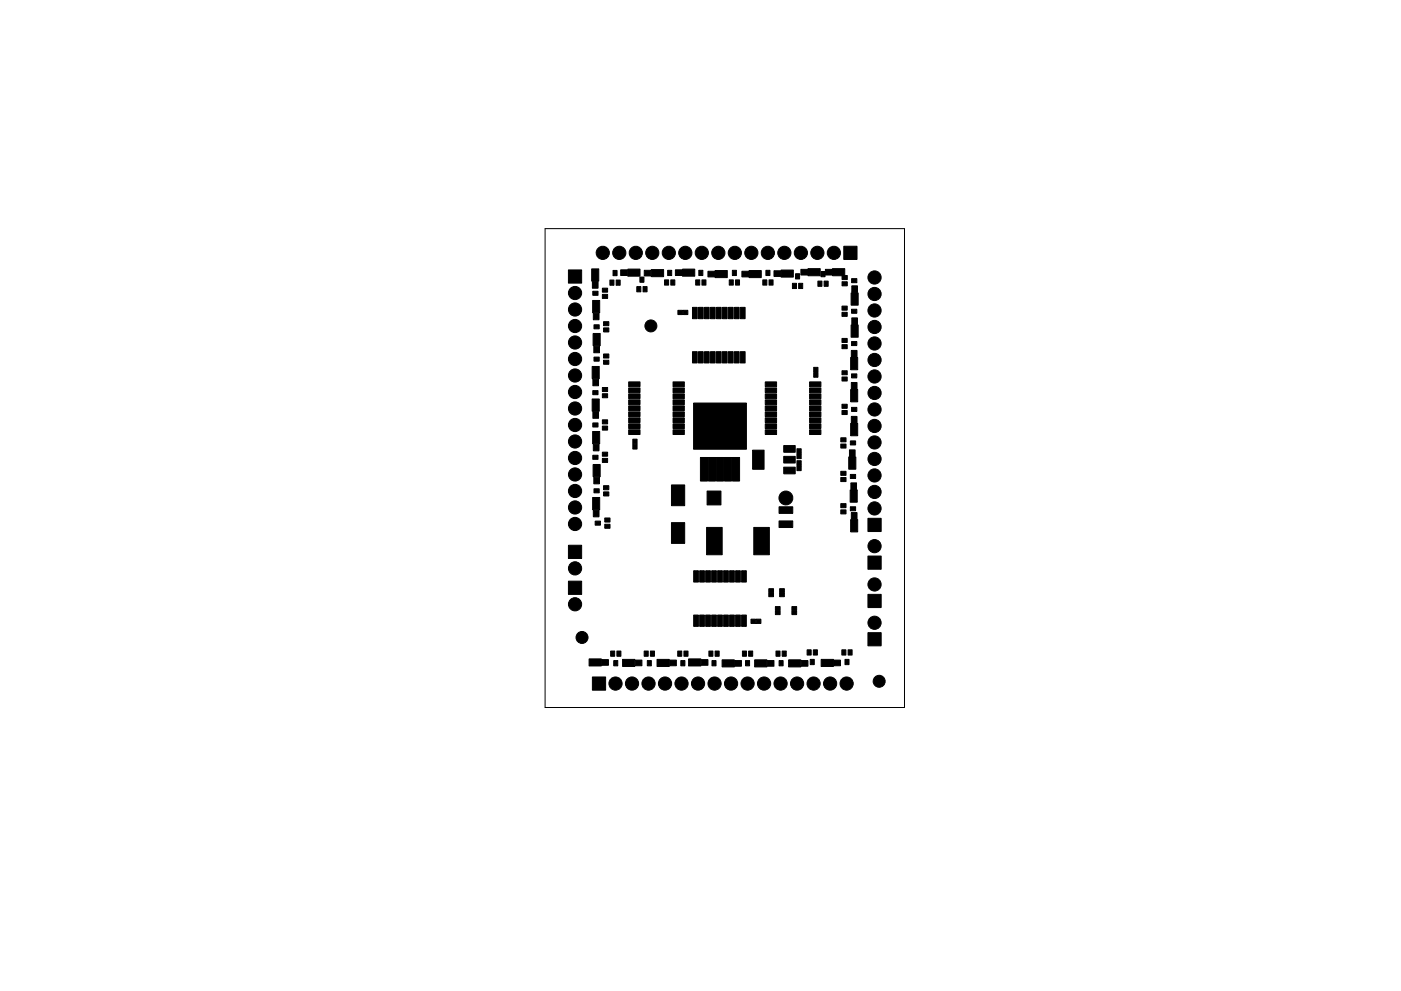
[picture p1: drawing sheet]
<svg xmlns="http://www.w3.org/2000/svg" width="297mm" height="210mm" viewBox="0 0 297 210" stroke-linecap="round" stroke-linejoin="round" font-family="sans-serif">
<path d="M115.6 48.5h76.2v101.6h-76.2z" fill="none" stroke="#000" stroke-width=".21"/>
<g fill="#000" stroke="#000" stroke-width=".21">
<path d="M125.5 57h1.4v2.6h-1.4zM125.6 59.7h1.2v1.4h-1.2zM130 57.4h.8v1.1h-.8zM131.6 57.2h1.4v1.2h-1.4zM135.7 58.8h.8v1.1h-.8zM133.1 57.1h2.6v1.5h-2.6zM136.6 57.3h1.4v1.2h-1.4zM138.1 57.2h2.6v1.5h-2.6zM141.6 57.4h.8v1.1h-.8zM143.2 57.2h1.4v1.2h-1.4zM144.7 57.1h2.6v1.5h-2.6zM148.2 57.4h.8v1.1h-.8z"/>
<path d="M150.1 57.5h1.4v1.2h-1.4zM151.6 57.4h2.6v1.5h-2.6zM155.3 57.4h.8v1.1h-.8zM157.3 57.5h1.4v1.2h-1.4zM158.8 57.4h2.6v1.5h-2.6zM162.4 57.4h.8v1.1h-.8zM164.1 57.4h1.4v1.2h-1.4zM165.6 57.3h2.6v1.5h-2.6zM168.7 58.1h.8v1.1h-.8zM169.8 57.1h1.4v1.2h-1.4zM171.3 57h2.6v1.5h-2.6zM174.1 57.6h.8v1.1h-.8z"/>
<path d="M175 57.1h1.4v1.2h-1.4zM178.5 58.5h1.1v.8h-1.1zM178.5 59.8h1.1v.8h-1.1zM178.9 52.2h2.8v2.8h-2.8zM176.5 57h2.6v1.5h-2.6zM180.6 59.1h1.1v.9h-1.1zM120.5 57.3h2.8v2.8h-2.8zM125.5 77.7h1.6v2.6h-1.6zM125.6 63.7h1.6v2.6h-1.6zM125.8 70.7h1.4v2.6h-1.4zM125.8 66.4h1.2v1.4h-1.2zM125.9 73.4h1.2v1.4h-1.2z"/>
<path d="M125.7 61.8h1.1v.9h-1.1zM125.9 68.9h1.1v.9h-1.1zM125.9 75.8h1.1v.8h-1.1zM127.7 62.5h1.1v.8h-1.1zM127.7 61.1h1.1v.9h-1.1zM128 69.6h1.1v.8h-1.1zM128 68.2h1.1v.9h-1.1zM128 76.4h1.1v.9h-1.1zM128 75.1h1.1v.9h-1.1zM129.3 59.4h.9v1.1h-.9zM130.6 59.4h.9v1.1h-.9zM135 60.8h.9v1.1h-.9z"/>
<path d="M136.3 60.8h.9v1.1h-.9zM140.9 59.4h.9v1.1h-.9zM142.2 59.4h.9v1.1h-.9zM143.7 65.8h1v.9h-1zM144.8 65.8h1v.9h-1zM147.5 59.4h.9v1.1h-.9zM146.8 74.6h1v2.4h-1zM146.8 65.2h1v2.4h-1zM148.8 59.4h.9v1.1h-.9zM148.1 74.6h1v2.4h-1zM148.1 65.2h1v2.4h-1zM149.4 74.6h1v2.4h-1z"/>
<path d="M149.4 65.2h1v2.4h-1zM150.6 74.6h1v2.4h-1zM150.6 65.2h1v2.4h-1zM151.9 74.6h1v2.4h-1zM151.9 65.2h1v2.4h-1zM153.2 74.6h1v2.4h-1zM153.2 65.2h1v2.4h-1zM154.6 59.4h.9v1.1h-.9zM154.4 74.6h1v2.4h-1zM154.4 65.2h1v2.4h-1zM155.9 59.4h.9v1.1h-.9zM155.7 74.6h1v2.4h-1z"/>
<path d="M155.7 65.2h1v2.4h-1zM157 74.6h1v2.4h-1zM157 65.2h1v2.4h-1zM161.7 59.4h.9v1.1h-.9zM163 59.4h.9v1.1h-.9zM168 60.1h.9v1.1h-.9zM169.3 60.1h.9v1.1h-.9zM172.5 77.9h.9v1h-.9zM172.5 79h.9v1h-.9zM173.4 59.6h.9v1.1h-.9zM174.7 59.6h.9v1.1h-.9zM178.5 78.7h1.1v.8h-1.1z"/>
<path d="M178.5 80h1.1v.8h-1.1zM178.5 71.8h1.1v.9h-1.1zM178.5 73.1h1.1v.9h-1.1zM178.5 64.9h1.1v.9h-1.1zM178.5 66.3h1.1v.8h-1.1zM180.5 79.3h1.2v.9h-1.2zM180.5 72.5h1.2v.8h-1.2zM180.5 65.6h1.2v.9h-1.2zM180.5 74.3h1.2v1.4h-1.2zM180.6 67.4h1.2v1.4h-1.2zM180.6 60.6h1.2v1.4h-1.2zM180.3 75.8h1.6v2.6h-1.6z"/>
<path d="M180.4 68.9h1.6v2.6h-1.6zM180.4 62.1h1.6v2.6h-1.6zM125.5 84.6h1.6v2.6h-1.6zM125.6 91.5h1.6v2.6h-1.6zM125.7 87.3h1.2v1.4h-1.2zM125.7 80.4h1.2v1.4h-1.2zM125.8 98.5h1.4v2.6h-1.4zM125.8 94.2h1.2v1.4h-1.2zM125.7 82.9h1.1v.8h-1.1zM125.7 89.7h1.1v.9h-1.1zM125.7 96.6h1.1v.9h-1.1zM127.7 83.5h1.1v.9h-1.1z"/>
<path d="M127.7 82.2h1.1v.9h-1.1zM127.7 90.4h1.1v.9h-1.1zM127.7 89.1h1.1v.8h-1.1zM127.7 97.3h1.1v.8h-1.1zM127.7 95.9h1.1v.9h-1.1zM134.2 94.3h.9v1h-.9zM134.2 93.2h.9v1h-.9zM133.3 81h2.4v1h-2.4zM133.3 82.3h2.4v1h-2.4zM133.3 83.6h2.4v1h-2.4zM133.3 84.8h2.4v1h-2.4zM133.3 86.1h2.4v1h-2.4z"/>
<path d="M133.3 87.4h2.4v1h-2.4zM133.3 88.6h2.4v1h-2.4zM133.3 89.9h2.4v1h-2.4zM133.3 91.2h2.4v1h-2.4zM142.7 91.2h2.4v1h-2.4zM142.7 89.9h2.4v1h-2.4zM142.7 88.6h2.4v1h-2.4zM142.7 87.4h2.4v1h-2.4zM142.7 86.1h2.4v1h-2.4zM142.7 84.8h2.4v1h-2.4zM142.7 83.6h2.4v1h-2.4zM142.7 82.3h2.4v1h-2.4z"/>
<path d="M142.7 81h2.4v1h-2.4zM147.1 85.5h11.2v9.8h-11.2zM159.6 95.5h2.4v4.1h-2.4zM162.2 81h2.4v1h-2.4zM162.2 82.3h2.4v1h-2.4zM162.2 83.6h2.4v1h-2.4zM162.2 84.8h2.4v1h-2.4zM162.2 86.1h2.4v1h-2.4zM162.2 87.4h2.4v1h-2.4zM162.2 88.6h2.4v1h-2.4zM162.2 89.9h2.4v1h-2.4zM162.2 91.2h2.4v1h-2.4z"/>
<path d="M166.2 96.8h2.4v1.4h-2.4zM166.2 94.5h2.4v1.5h-2.4zM169 95.2h.9v1h-.9zM169 96.3h.9v1h-.9zM169 98.9h.9v1h-.9zM169 97.8h.9v1h-.9zM171.6 91.2h2.4v1h-2.4zM171.6 89.9h2.4v1h-2.4zM171.6 88.6h2.4v1h-2.4zM171.6 87.4h2.4v1h-2.4zM171.6 86.1h2.4v1h-2.4zM171.6 84.8h2.4v1h-2.4z"/>
<path d="M171.6 83.6h2.4v1h-2.4zM171.6 82.3h2.4v1h-2.4zM171.6 81h2.4v1h-2.4zM178.3 100h1.1v.9h-1.1zM178.3 92.9h1.1v.8h-1.1zM178.3 94.2h1.1v.9h-1.1zM178.5 85.8h1.1v.8h-1.1zM178.5 87.1h1.1v.9h-1.1zM180.3 93.5h1.1v.9h-1.1zM180.5 86.4h1.2v.9h-1.2zM180.1 95.4h1.2v1.4h-1.2zM180 96.9h1.4v2.6h-1.4z"/>
<path d="M180.5 88.3h1.2v1.4h-1.2zM180.5 81.1h1.2v1.4h-1.2zM180.3 89.8h1.6v2.6h-1.6zM180.3 82.6h1.6v2.6h-1.6zM120.5 115.7h2.8v2.8h-2.8zM125.6 105.5h1.6v2.6h-1.6zM125.8 108.2h1.2v1.4h-1.2zM125.9 101.2h1.2v1.4h-1.2zM125.9 103.7h1.1v.9h-1.1zM126.2 110.6h1.1v.8h-1.1zM128 104.4h1.1v.8h-1.1zM128 103h1.1v.9h-1.1z"/>
<path d="M128.2 111.2h1.1v.9h-1.1zM128.2 109.9h1.1v.9h-1.1zM142.4 102.9h2.8v4.4h-2.8zM142.4 110.9h2.8v4.4h-2.8zM149.8 111.9h3.3v5.8h-3.3zM148.5 97.1h1.5v5h-1.5zM150.2 97.1h1.5v5h-1.5zM149.9 104.2h3v2.9h-3zM151.9 97.1h1.5v5h-1.5zM153.6 97.1h1.5v5h-1.5zM155.3 97.1h1.5v5h-1.5zM159.8 111.9h3.3v5.8h-3.3z"/>
<path d="M165.2 110.5h2.9v1.4h-2.9zM165.2 107.5h2.9v1.4h-2.9zM166.2 99.1h2.4v1.4h-2.4zM178.3 106.9h1.1v.8h-1.1zM178.3 108.2h1.1v.8h-1.1zM178.3 101.3h1.1v.9h-1.1zM180.3 107.5h1.1v.9h-1.1zM180.3 100.7h1.1v.8h-1.1zM180.4 102.4h1.2v1.4h-1.2zM180.5 108.7h1.2v1.4h-1.2zM180.3 103.9h1.4v2.6h-1.4zM180.3 110.2h1.6v2.6h-1.6z"/>
<path d="M184 110h2.8v2.8h-2.8zM120.5 123.3h2.8v2.8h-2.8zM129.5 138.1h.8v1.1h-.8zM130.8 138.1h.8v1.1h-.8zM136.6 138.1h.8v1.1h-.8zM137.9 138.1h.9v1.1h-.9zM143.7 138.1h.8v1.1h-.8zM145 138.1h.9v1.1h-.9zM147.1 121.1h1v2.4h-1zM147.1 130.5h1v2.4h-1zM148.3 121.1h1v2.4h-1zM148.3 130.5h1v2.4h-1z"/>
<path d="M149.6 121.1h1v2.4h-1zM149.6 130.5h1v2.4h-1zM150.9 121.1h1v2.4h-1zM150.9 130.5h1v2.4h-1zM150.3 138.1h.9v1.1h-.9zM152.2 121.1h1v2.4h-1zM152.2 130.5h1v2.4h-1zM151.6 138.1h.9v1.1h-.9zM153.4 121.1h1v2.4h-1zM153.4 130.5h1v2.4h-1zM154.7 121.1h1v2.4h-1zM154.7 130.5h1v2.4h-1z"/>
<path d="M156 121.1h1v2.4h-1zM156 130.5h1v2.4h-1zM157.2 121.1h1v2.4h-1zM157.2 130.5h1v2.4h-1zM157.4 138.1h.9v1.1h-.9zM158.7 138.1h.9v1.1h-.9zM159.2 131.4h1v.9h-1zM160.3 131.4h1v.9h-1zM163 125.8h1v.8h-1zM163 124.9h1v.8h-1zM164.4 128.7h1v.8h-1zM164.4 129.6h1v.8h-1z"/>
<path d="M164.5 138.1h.9v1.1h-.9zM165.3 125.8h1v.8h-1zM165.3 124.9h1v.8h-1zM165.8 138.1h.9v1.1h-.9zM167.9 129.6h1v.8h-1zM167.9 128.7h1v.8h-1zM171.1 137.9h.9v1.1h-.9zM171.8 139.9h.8v1.1h-.8zM172.4 137.9h.9v1.1h-.9zM178.5 137.9h.8v1.1h-.8zM179.1 139.9h.9v1.1h-.9zM179.8 137.9h.9v1.1h-.9z"/>
<path d="M184 134.2h2.8v2.8h-2.8zM184 126.1h2.8v2.8h-2.8zM184 118h2.8v2.8h-2.8zM124.9 139.8h2.6v1.5h-2.6zM127.6 139.9h1.4v1.2h-1.4zM125.6 143.6h2.8v2.8h-2.8zM130.1 140.2h.9v1.1h-.9zM132 139.9h2.6v1.5h-2.6zM134.7 140h1.4v1.2h-1.4zM137.2 140.2h.9v1.1h-.9zM139.3 139.9h2.6v1.5h-2.6zM142 140h1.4v1.2h-1.4z"/>
<path d="M144.4 140.2h.8v1.1h-.8zM146 139.8h2.6v1.5h-2.6zM148.7 139.9h1.4v1.2h-1.4zM151 140.2h.8v1.1h-.8zM153.1 140h2.6v1.5h-2.6zM155.8 140.1h1.4v1.2h-1.4zM158.1 140.2h.8v1.1h-.8zM160 140h2.6v1.5h-2.6zM162.7 140.1h1.4v1.2h-1.4zM165.2 140.2h.8v1.1h-.8zM167.2 140h2.6v1.5h-2.6zM169.9 140.1h1.4v1.2h-1.4z"/>
<path d="M174.1 139.9h2.6v1.5h-2.6zM176.8 140h1.4v1.2h-1.4z"/>
<circle cx="127.8" cy="53.6" r="1.4"/>
<circle cx="131.3" cy="53.6" r="1.4"/>
<circle cx="134.8" cy="53.6" r="1.4"/>
<circle cx="138.3" cy="53.6" r="1.4"/>
<circle cx="141.8" cy="53.6" r="1.4"/>
<circle cx="145.3" cy="53.6" r="1.4"/>
<circle cx="148.8" cy="53.6" r="1.4"/>
<circle cx="152.3" cy="53.6" r="1.4"/>
<circle cx="155.8" cy="53.6" r="1.4"/>
<circle cx="159.3" cy="53.6" r="1.4"/>
<circle cx="162.8" cy="53.6" r="1.4"/>
<circle cx="166.3" cy="53.6" r="1.4"/>
<circle cx="169.8" cy="53.6" r="1.4"/>
<circle cx="173.3" cy="53.6" r="1.4"/>
<circle cx="176.8" cy="53.6" r="1.4"/>
<circle cx="185.4" cy="58.9" r="1.4"/>
<circle cx="121.9" cy="76.2" r="1.4"/>
<circle cx="121.9" cy="62.2" r="1.4"/>
<circle cx="121.9" cy="69.2" r="1.4"/>
<circle cx="121.9" cy="72.7" r="1.4"/>
<circle cx="121.9" cy="79.7" r="1.4"/>
<circle cx="121.9" cy="65.7" r="1.4"/>
<circle cx="138" cy="69.1" r="1.27"/>
<circle cx="185.4" cy="62.4" r="1.4"/>
<circle cx="185.4" cy="69.4" r="1.4"/>
<circle cx="185.4" cy="65.9" r="1.4"/>
<circle cx="185.4" cy="76.4" r="1.4"/>
<circle cx="185.4" cy="72.9" r="1.4"/>
<circle cx="185.4" cy="79.9" r="1.4"/>
<circle cx="121.9" cy="97.2" r="1.4"/>
<circle cx="121.9" cy="83.2" r="1.4"/>
<circle cx="121.9" cy="90.2" r="1.4"/>
<circle cx="121.9" cy="93.7" r="1.4"/>
<circle cx="121.9" cy="86.7" r="1.4"/>
<circle cx="185.4" cy="93.9" r="1.4"/>
<circle cx="185.4" cy="90.4" r="1.4"/>
<circle cx="185.4" cy="97.4" r="1.4"/>
<circle cx="185.4" cy="83.4" r="1.4"/>
<circle cx="185.4" cy="86.9" r="1.4"/>
<circle cx="121.9" cy="100.7" r="1.4"/>
<circle cx="121.9" cy="107.7" r="1.4"/>
<circle cx="121.9" cy="111.2" r="1.4"/>
<circle cx="121.9" cy="104.2" r="1.4"/>
<circle cx="166.6" cy="105.7" r="1.47"/>
<circle cx="185.4" cy="107.9" r="1.4"/>
<circle cx="185.4" cy="115.9" r="1.4"/>
<circle cx="185.4" cy="100.9" r="1.4"/>
<circle cx="185.4" cy="104.4" r="1.4"/>
<circle cx="121.9" cy="128.2" r="1.4"/>
<circle cx="121.9" cy="120.6" r="1.4"/>
<circle cx="123.4" cy="135.2" r="1.27"/>
<circle cx="185.4" cy="132.1" r="1.4"/>
<circle cx="185.4" cy="124" r="1.4"/>
<circle cx="130.5" cy="145" r="1.4"/>
<circle cx="134" cy="145" r="1.4"/>
<circle cx="137.5" cy="145" r="1.4"/>
<circle cx="141" cy="145" r="1.4"/>
<circle cx="144.5" cy="145" r="1.4"/>
<circle cx="148" cy="145" r="1.4"/>
<circle cx="151.5" cy="145" r="1.4"/>
<circle cx="155" cy="145" r="1.4"/>
<circle cx="158.5" cy="145" r="1.4"/>
<circle cx="162" cy="145" r="1.4"/>
<circle cx="165.5" cy="145" r="1.4"/>
<circle cx="169" cy="145" r="1.4"/>
<circle cx="172.5" cy="145" r="1.4"/>
<circle cx="176" cy="145" r="1.4"/>
<circle cx="179.5" cy="145" r="1.4"/>
<circle cx="186.4" cy="144.5" r="1.27"/>
</g>
</svg>
